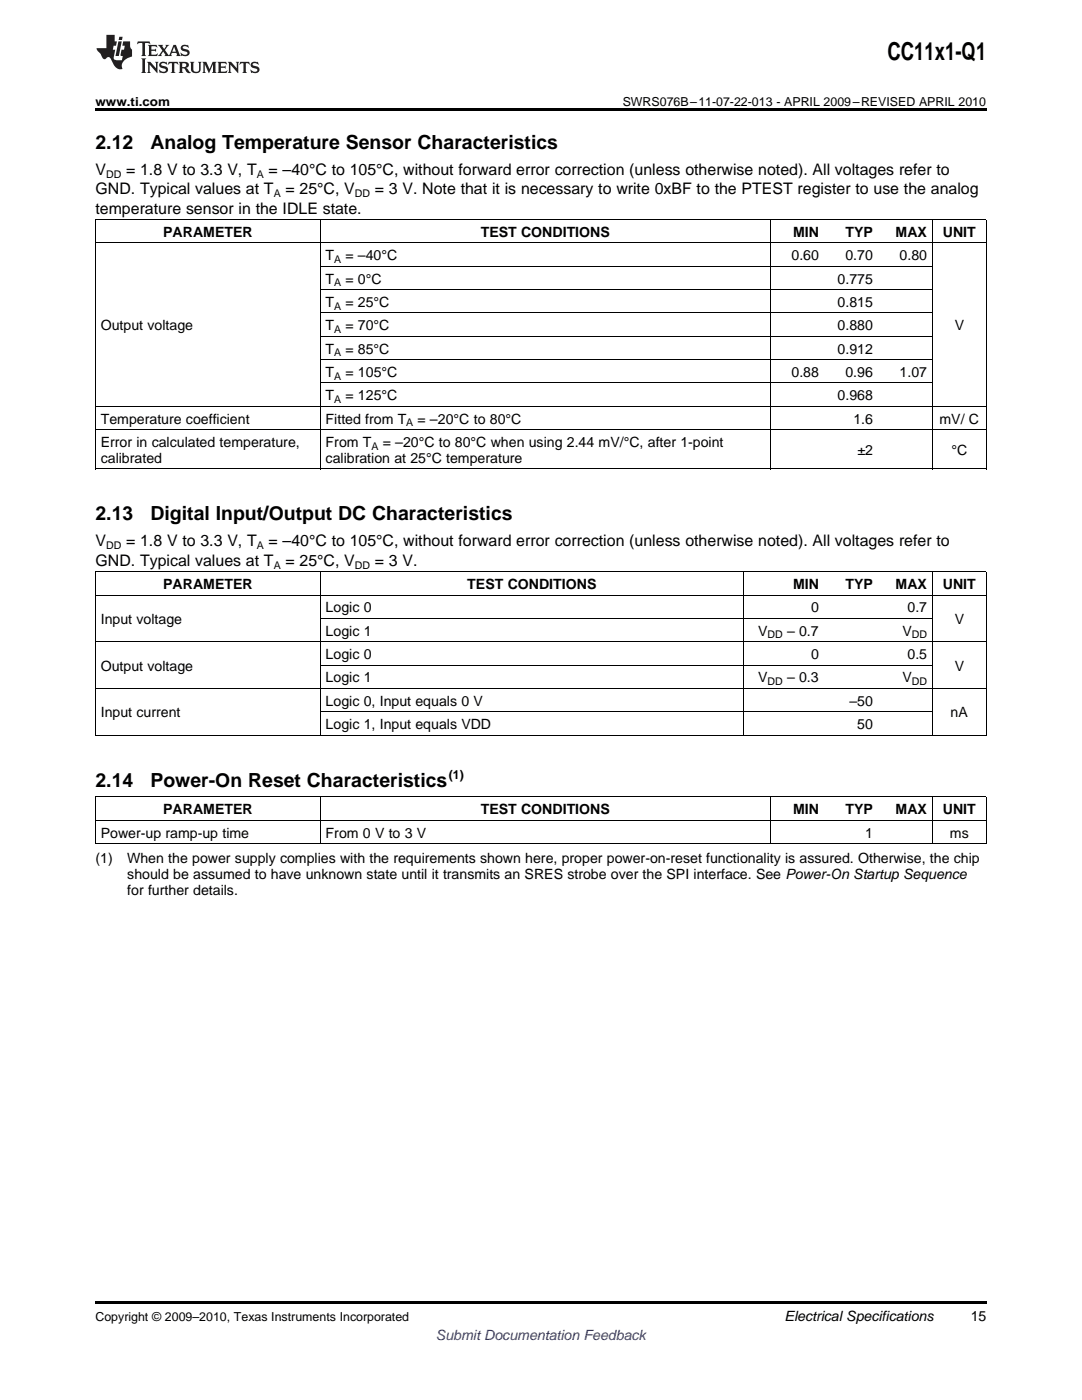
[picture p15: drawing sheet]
<svg xmlns="http://www.w3.org/2000/svg" width="216mm" height="279mm" viewBox="0 0 216 279" stroke-linecap="round" stroke-linejoin="round" font-family="sans-serif">
<defs><g id="words">
<text font-size="4.9" x="177.1" y="12">CC11x1-Q1</text>
<g font-size="3.9">
<text x="19" y="29.7">2.12</text>
<text x="30" y="29.7">Analog Temperature Sensor Characteristics</text>
<text x="19" y="103.9">2.13</text>
<text x="30" y="103.9">Digital Input/Output DC Characteristics</text>
<text x="19" y="157">2.14</text>
<text x="30" y="157">Power-On Reset Characteristics</text>
</g>
<g font-size="3.2">
<text x="19" y="34.9">V</text>
<text x="25.2" y="34.9">= 1.8 V to 3.3 V, T</text>
<text x="53.6" y="34.9">= –40°C to 105°C, without forward error correction (unless otherwise noted). All voltages refer to</text>
<text x="19" y="38.7">GND. Typical values at T</text>
<text x="57" y="38.7">= 25°C, V</text>
<text x="74.8" y="38.7">= 3 V. Note that it is necessary to write 0xBF to the PTEST register to use the analog</text>
<text x="19" y="42.6">temperature sensor in the IDLE state.</text>
<text x="19" y="109">V</text>
<text x="19" y="112.9">GND. Typical values at T</text>
<text x="25.2" y="109">= 1.8 V to 3.3 V, T</text>
<text x="53.6" y="109">= –40°C to 105°C, without forward error correction (unless otherwise noted). All voltages refer to</text>
<text x="57" y="112.9">= 25°C, V</text>
<text x="74.8" y="112.9">= 3 V.</text>
</g>
<g font-size="2.8">
<text x="32.6" y="47.3">PARAMETER</text>
<text x="95.9" y="47.3">TEST CONDITIONS</text>
<text x="158.3" y="47.3">MIN</text>
<text x="168.7" y="47.3">TYP</text>
<text x="178.7" y="47.3">MAX</text>
<text x="188.1" y="47.3">UNIT</text>
<text x="65" y="51.9">T</text>
<text x="68.9" y="51.9">= –40°C</text>
<text x="157.9" y="51.9">0.60</text>
<text x="168.7" y="51.9">0.70</text>
<text x="179.5" y="51.9">0.80</text>
<text x="65" y="56.6">T</text>
<text x="68.9" y="56.6">= 0°C</text>
<text x="167.1" y="56.6">0.775</text>
<text x="20.1" y="65.9">Output voltage</text>
<text x="65" y="61.2">T</text>
<text x="65" y="65.9">T</text>
<text x="68.9" y="61.2">= 25°C</text>
<text x="68.9" y="65.9">= 70°C</text>
<text x="167.1" y="61.2">0.815</text>
<text x="167.1" y="65.9">0.880</text>
<text x="190.5" y="65.9">V</text>
<text x="65" y="70.6">T</text>
<text x="68.9" y="70.6">= 85°C</text>
<text x="167.1" y="70.6">0.912</text>
<text x="65" y="75.2">T</text>
<text x="68.9" y="75.2">= 105°C</text>
<text x="157.9" y="75.2">0.88</text>
<text x="168.7" y="75.2">0.96</text>
<text x="179.5" y="75.2">1.07</text>
<text x="65" y="79.9">T</text>
<text x="68.9" y="79.9">= 125°C</text>
<text x="167.1" y="79.9">0.968</text>
<text x="20.1" y="84.5">Temperature coefficient</text>
<text x="20.1" y="89.2">Error in calculated temperature,</text>
<text x="65" y="84.5">Fitted from T</text>
<text x="65" y="89.2">From T</text>
<text x="76.4" y="89.2">= –20°C to 80°C when using 2.44 mV/°C, after 1-point</text>
<text x="83.3" y="84.5">= –20°C to 80°C</text>
<text x="170.3" y="84.5">1.6</text>
<text x="187.5" y="84.5">mV/ C</text>
<text x="20.1" y="92.4">calibrated</text>
<text x="65" y="92.4">calibration at 25°C temperature</text>
<text x="171.1" y="90.8">±2</text>
<text x="189.8" y="90.8">°C</text>
<text x="32.6" y="117.5">PARAMETER</text>
<text x="93.2" y="117.5">TEST CONDITIONS</text>
<text x="158.3" y="117.5">MIN</text>
<text x="168.7" y="117.5">TYP</text>
<text x="178.7" y="117.5">MAX</text>
<text x="188.1" y="117.5">UNIT</text>
<text x="20.1" y="124.5">Input voltage</text>
<text x="65" y="122.2">Logic 0</text>
<text x="161.9" y="122.2">0</text>
<text x="181.1" y="122.2">0.7</text>
<text x="190.5" y="124.5">V</text>
<text x="65" y="126.9">Logic 1</text>
<text x="65" y="131.5">Logic 0</text>
<text x="151.3" y="126.9">V</text>
<text x="157.1" y="126.9">– 0.7</text>
<text x="161.9" y="131.5">0</text>
<text x="180.1" y="126.9">V</text>
<text x="181.1" y="131.5">0.5</text>
<text x="20.1" y="133.8">Output voltage</text>
<text x="65" y="136.2">Logic 1</text>
<text x="151.3" y="136.2">V</text>
<text x="157.1" y="136.2">– 0.3</text>
<text x="180.1" y="136.2">V</text>
<text x="190.5" y="133.8">V</text>
<text x="20.1" y="143.2">Input current</text>
<text x="65" y="140.8">Logic 0, Input equals 0 V</text>
<text x="169.5" y="140.8">–50</text>
<text x="189.7" y="143.2">nA</text>
<text x="65" y="145.5">Logic 1, Input equals VDD</text>
<text x="171.1" y="145.5">50</text>
<text x="20.1" y="167.1">Power-up ramp-up time</text>
<text x="32.6" y="162.5">PARAMETER</text>
<text x="65" y="167.1">From 0 V to 3 V</text>
<text x="95.9" y="162.5">TEST CONDITIONS</text>
<text x="158.3" y="162.5">MIN</text>
<text x="168.7" y="162.5">TYP</text>
<text x="172.6" y="167.1">1</text>
<text x="178.7" y="162.5">MAX</text>
<text x="188.1" y="162.5">UNIT</text>
<text x="189.5" y="167.1">ms</text>
<text x="19" y="172.3">(1)</text>
<text x="25.4" y="172.3">When the power supply complies with the requirements shown here, proper power-on-reset functionality is assured. Otherwise, the chip</text>
<text x="25.4" y="175.5">should be assumed to have unknown state until it transmits an SRES strobe over the SPI interface. See Power-On Startup Sequence</text>
<text x="25.4" y="178.6">for further details.</text>
<text x="156.6" y="263.6">Electrical Specifications</text>
<text x="193.7" y="263.6">15</text>
</g>
<text font-size="2.8" fill="#00f" x="87" y="267.4">Submit Documentation Feedback</text>
<g font-size="2.5">
<text x="19" y="21.1">www.ti.com</text>
<text x="124.2" y="21.1">SWRS076B–11-07-22-013 - APRIL 2009–REVISED APRIL 2010</text>
<text x="89.6" y="155.4">(1)</text>
<text x="19" y="263.6">Copyright © 2009–2010, Texas Instruments Incorporated</text>
</g>
<g font-size="2.1">
<text x="21.2" y="35.5">DD</text>
<text x="51.2" y="35.5">A</text>
<text x="54.6" y="39.4">A</text>
<text x="70.8" y="39.4">DD</text>
<text x="66.7" y="52.5">A</text>
<text x="66.7" y="57.2">A</text>
<text x="66.7" y="61.8">A</text>
<text x="66.7" y="66.5">A</text>
<text x="66.7" y="71.1">A</text>
<text x="66.7" y="75.8">A</text>
<text x="66.7" y="80.4">A</text>
<text x="74.1" y="89.7">A</text>
<text x="81.1" y="85.1">A</text>
<text x="21.2" y="109.6">DD</text>
<text x="51.2" y="109.6">A</text>
<text x="54.6" y="113.5">A</text>
<text x="70.8" y="113.5">DD</text>
<text x="153.2" y="127.4">DD</text>
<text x="181.9" y="127.4">DD</text>
<text x="153.2" y="136.7">DD</text>
<text x="181.9" y="136.7">DD</text>
</g>
</g></defs>
<g fill="#231f20">
<path d="M27.5 8.3l-.1 .5 .4-.2h.6v.1v2.1l-.2 .4h1l-.3-.4v-2.1l.1-.1h.5l.5 .2-.2-.5zM29.5 9l.2 .3v1.5l-.2 .4h1.8l.2-.6a1.04 1.04 0 0 1-1.3 .2v-.7h.6l.3 .2v-.6l-.3 .2h-.6v-.6l.8-.1 .4 .3-.2-.5zM31.5 9l.9 1.1-.9 1.1h.8l-.2-.2 .5-.7 .4 .7-.2 .2h1.5l-.1-.2 .1-.4h.9l.1 .4-.2 .2h1l-.3-.3-.7-1.9h-.5l-.9 2-.8-1 .9-1h-.8l.1 .3-.3 .5-.4-.6 .2-.2zM34.7 9.3l.4 1h-.7zM36.3 9.1a.63 .63 0 0 0-.2 .7 .63 .63 0 0 0 .6 .4l.6 .2 .1 .2a.75 .75 0 0 1-.7 .4 .75 .75 0 0 1-.6-.5l.1 .7 .1-.1a1.11 1.11 0 0 0 1.5-.6 1.13 1.13 0 0 0-1.2-.8l-.1-.4a1.04 1.04 0 0 1 1.2 .2l-.2-.5-.1 .1-.5-.2zM28.2 11.7l.2 .3v2.2l-.2 .4h1l-.3-.4v-2.2l.3-.3zM29.3 12.3l.3 .4v1.5l-.3 .4h.8l-.2-.4v-1.3l1.5 1.7v-1.9l.2-.4h-.7l.2 .4v.9l-1.1-1.3zM32 12.5a.62 .62 0 0 0-.2 .7 .62 .62 0 0 0 .6 .4l.6 .1 .1 .3a.76 .76 0 0 1-.7 .3 .76 .76 0 0 1-.6-.4l.1 .7 .1-.1a1.11 1.11 0 0 0 1.5-.6 1.13 1.13 0 0 0-1.2-.8l-.1-.4a1.04 1.04 0 0 1 1.2 .2l-.2-.6-.1 .1-.5-.1zM33.7 12.3l-.2 .7a.61 .61 0 0 1 .8-.4v1.6l-.2 .4h.9l-.2-.4v-1.6a.63 .63 0 0 1 .8 .4l-.2-.7zM35.6 12.3l.3 .4v1.5l-.3 .4h1l-.2-.2v-.8l.5 .2a.76 .76 0 0 0 1.2 .7l-1-1a.58 .58 0 0 0 .6-.5 .58 .58 0 0 0-.5-.6zM36.4 12.7l.1-.1a.45 .45 0 0 1 .5 .1 .45 .45 0 0 1 .1 .5l-.7 .2zM37.9 12.3l.2 .2a2.17 2.17 0 0 0 .3 1.9 .99 .99 0 0 0 1.6-.6v-1.1l.2-.4h-.7l.2 .2a1.92 1.92 0 0 1-.2 1.8 .6 .6 0 0 1-.9-.5v-1.1l.2-.4zM40.4 12.3l.2 .4v1.5l-.2 .4h.7l-.2-.4v-1.4l.8 1.8 .8-1.8v1.4l-.2 .4h.9l-.2-.4v-1.5l.2-.4h-.8l-.6 1.5-.6-1.5zM43.4 12.3l.2 .4v1.5l-.2 .4h1.8l.2-.6a1.04 1.04 0 0 1-1.3 .2v-.7h.5l.4 .2v-.6l-.4 .2h-.5v-.7h.8l.3 .3-.1-.6zM45.5 12.3l.2 .4v1.5l-.2 .4h.7l-.2-.4v-1.3l1.5 1.7v-1.9l.2-.4h-.7l.2 .4v.9l-1.1-1.3zM47.9 12.3l-.1 .7a.61 .61 0 0 1 .8-.4v1.6l-.3 .4h1l-.3-.4 .1-1.6a.63 .63 0 0 1 .7 .4l-.1-.7zM50.2 12.5a.62 .62 0 0 0-.2 .7 .62 .62 0 0 0 .6 .4l.6 .1 .2 .3a.76 .76 0 0 1-.8 .3 .76 .76 0 0 1-.6-.4l.1 .7 .2-.1a1.11 1.11 0 0 0 1.5-.6 1.13 1.13 0 0 0-1.3-.8l-.1-.4a1.04 1.04 0 0 1 1.2 .2l-.1-.6-.2 .1-.5-.1z"/>
<path d="M21.2 7v2.6h-1.9l.1 .4 .7 .9a.91 .91 0 0 0 1 .9 .56 .56 0 0 1 .5-.4 .56 .56 0 0 1 .5 .3l.4 .8a1.53 1.53 0 0 0 1.9 1.2 1.54 1.54 0 0 1 1-2.1l.9-.3v-1.4a1.52 1.52 0 0 1-.3-1.6h-1.4l-.2 .8h.5l-.2 .8h-.4l-.2 1v.2l.4 .1-.2 .8a1.93 1.93 0 0 1-1.6-.2l.3-1.9h-.5l.2-.8h.4l.2-.8h-.4v-1.3zM23.6 8.3l-.6 2.9h.7l.6-2.9zM23.8 7.3l-.1 .7h.6l.2-.7z"/>
</g>
<path d="M19 21.6h177.8v.6h-177.8zM19 259.7h177.8v.5h-177.8z" fill="#000"/>
<g fill="none" stroke="#000" stroke-width=".2">
<path d="M19 48.5h177.8M19 43.8h177.8M19.1 43.9v49.7M63.9 43.9v49.7M63.9 57.8h122.2M63.9 53.1h122.2M153.7 43.9v49.7M186 43.9v49.7M196.8 43.9v49.7M63.9 76.4h122.2M63.9 71.8h122.2M63.9 67.1h122.2"/>
<path d="M63.9 62.5h122.2M19 93.6h177.8M19 85.7h177.8M19 81.1h177.8M19 118.8h177.8M19 114.1h177.8M19.1 114.2v32.6M63.9 114.2v32.6M148.3 114.2v32.6M186 114.2v32.6M196.8 114.2v32.6M19 137.4h177.8"/>
<path d="M19 128.1h177.8M63.9 132.7h122.2M63.9 123.4h122.2M19 159h177.8M19 146.7h177.8M19.1 159.1v9.3M63.9 159.1v9.3M63.9 142h122.2M153.7 159.1v9.3M186 159.1v9.3M196.8 159.1v9.3M19 168.4h177.8"/>
<path d="M19 163.7h177.8"/>
</g>
<use href="#words"/>
</svg>
